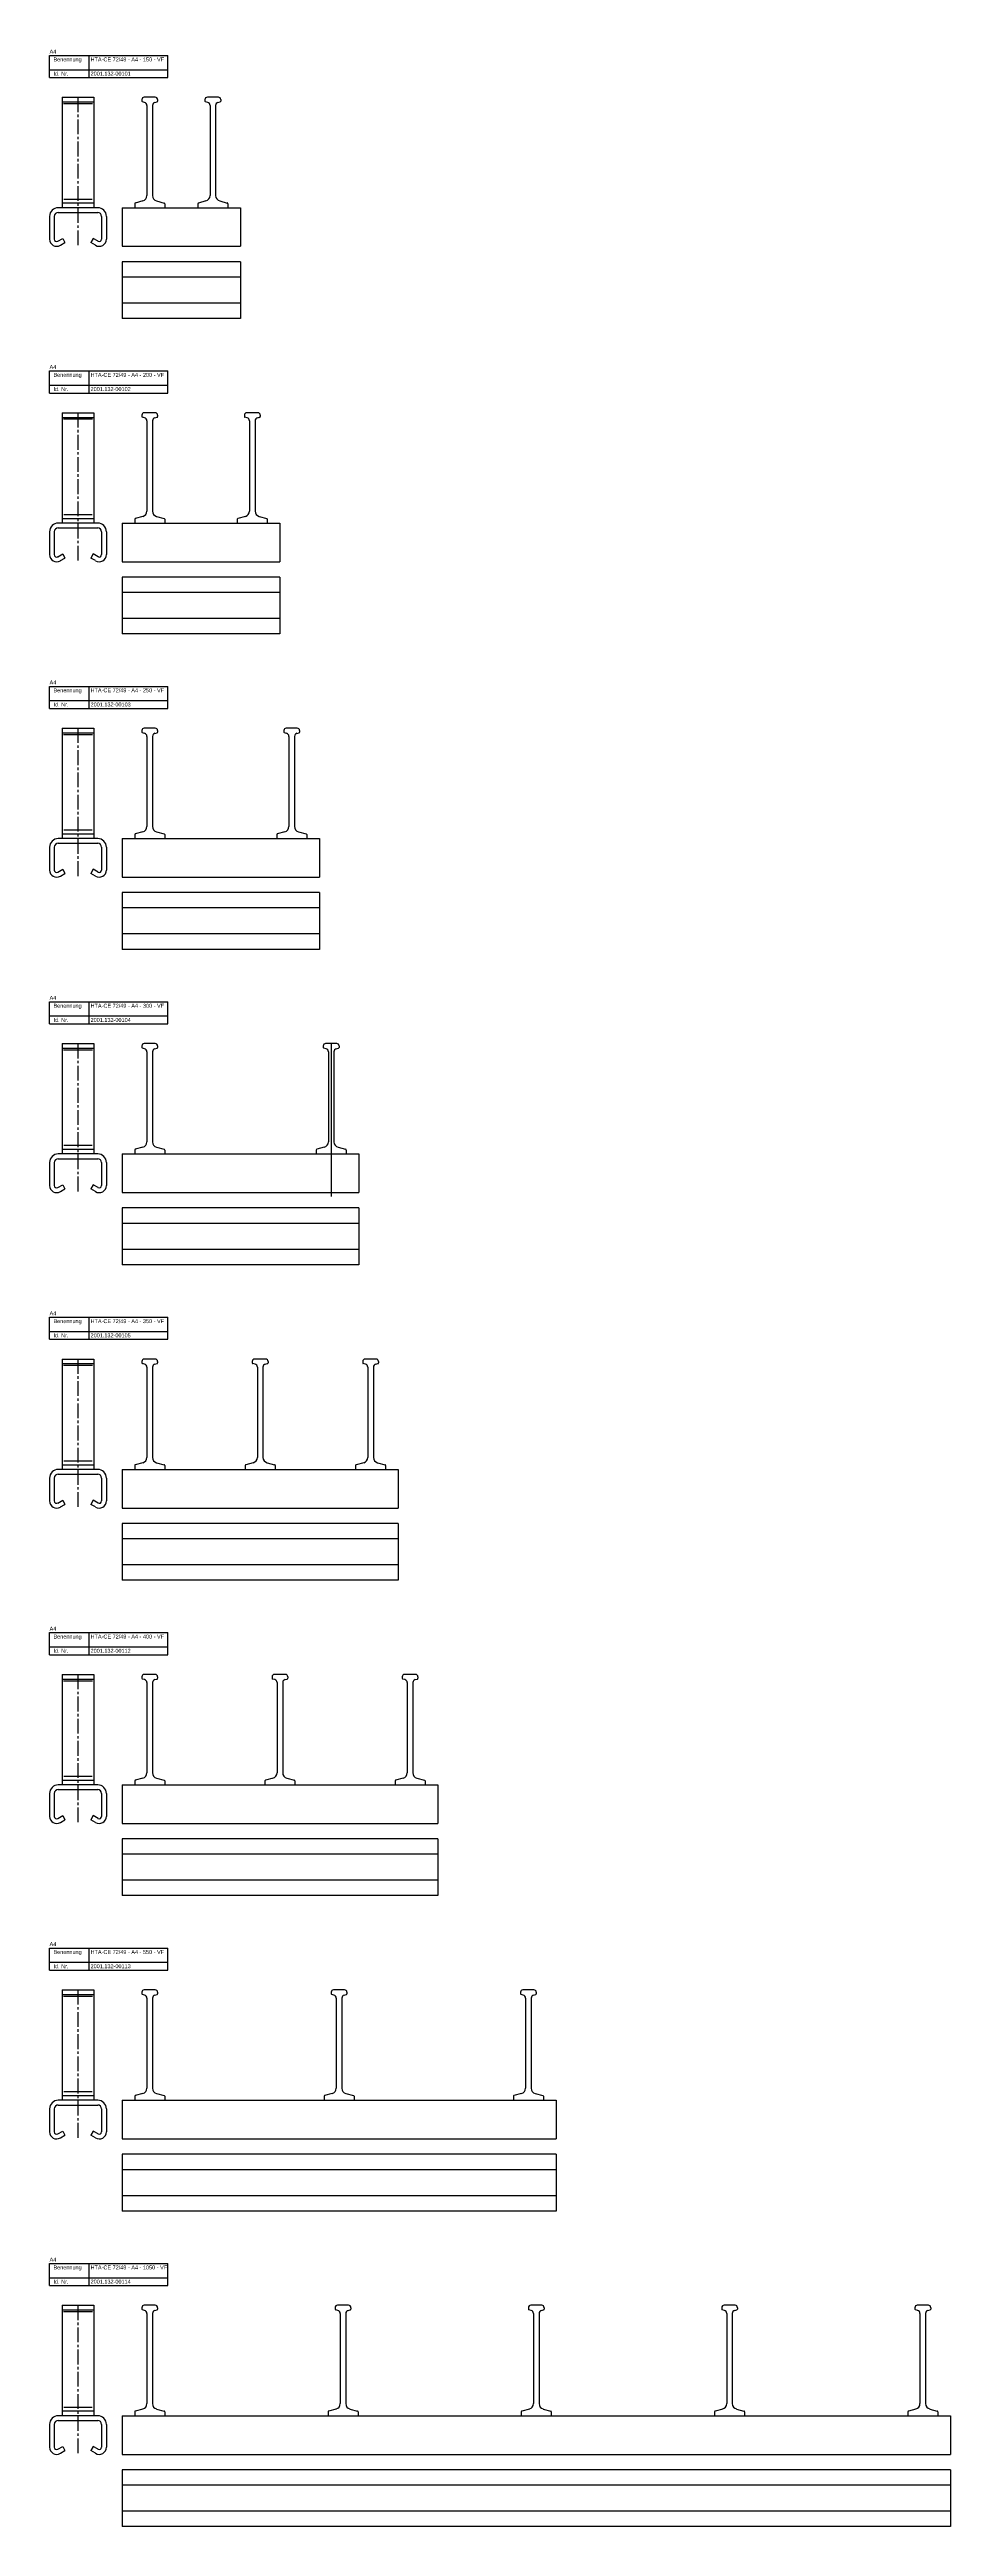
# Model space of a CAD drawing. Header units: millimetres. Extents: x 2523 to 3665, y -378 to 2763.
import ezdxf

# ---------------------------------------------------------------- set-up
doc = ezdxf.new("R2010")
doc.units = ezdxf.units.MM
doc.linetypes.add('MITTE2', pattern=[1.125, 0.75, -0.125, 0.125, -0.125])
doc.layers.add('HALFEN', color=2, linetype='CONTINUOUS')
doc.styles.add('ARIAL50', font='arial.ttf', dxfattribs={"height": 5})

msp = doc.modelspace()

# ---------------------------------------------------------------- linework, layer by layer
at = {"layer": 'HALFEN'}
for p, q in [((2523.5, 2755.2), (2673.5, 2755.2)), ((2523.5, 2727.2), (2523.5, 2755.2)), ((2523.5, 2737.2), (2673.5, 2737.2)), ((2573.5, 2727.2), (2573.5, 2755.2)), ((2673.5, 2727.2), (2673.5, 2755.2)), ((2523.5, 2727.2), (2673.5, 2727.2)), ((2539.5, 2702.2), (2579.5, 2702.2)), ((2539.5, 2702.2), (2539.5, 2562.2)), ((2579.5, 2702.2), (2579.5, 2562.2)), ((2657.5, 2702.2), (2643.5, 2702.2)), ((2737.5, 2702.2), (2723.5, 2702.2)), ((2539.5, 2696.3), (2579.5, 2696.3)), ((2640.5, 2699.2), (2640.5, 2697.3)), ((2644, 2695.6), (2641.2, 2696.4)), ((2646.9, 2691.8), (2646.9, 2577.5)), ((2654, 2691.8), (2654, 2577.5)), ((2657, 2695.6), (2659.8, 2696.4)), ((2660.5, 2699.2), (2660.5, 2697.3)), ((2720.5, 2699.2), (2720.5, 2697.3)), ((2724, 2695.6), (2721.2, 2696.4)), ((2726.9, 2691.8), (2726.9, 2577.5)), ((2734, 2691.8), (2734, 2577.5)), ((2737, 2695.6), (2739.8, 2696.4)), ((2740.5, 2699.2), (2740.5, 2697.3)), ((2523.5, 2551.2), (2523.5, 2548.6)), ((2523.5, 2548.6), (2523.5, 2522.2)), ((2529.5, 2551.2), (2529.5, 2522.2)), ((2584.5, 2562.2), (2534.5, 2562.2)), ((2534.5, 2556.2), (2584.5, 2556.2)), ((2539.5, 2568.2), (2579.5, 2568.2)), ((2589.5, 2551.2), (2589.5, 2522.2)), ((2595.5, 2551.2), (2595.5, 2548.6)), ((2595.5, 2548.6), (2595.5, 2522.2)), ((2615.5, 2562.2), (2765.5, 2562.2)), ((2615.5, 2562.2), (2615.5, 2513.2)), ((2631.5, 2567.2), (2631.5, 2562.2)), ((2641.8, 2570.7), (2632.2, 2568.1)), ((2659.2, 2570.7), (2668.8, 2568.1)), ((2669.5, 2567.2), (2669.5, 2562.2)), ((2711.5, 2567.2), (2711.5, 2562.2)), ((2721.8, 2570.7), (2712.2, 2568.1)), ((2739.2, 2570.7), (2748.8, 2568.1)), ((2749.5, 2567.2), (2749.5, 2562.2)), ((2765.5, 2562.2), (2765.5, 2513.2)), ((2533.9, 2519.6), (2540.2, 2523.2)), ((2537.2, 2514.6), (2543, 2517.9)), ((2540.2, 2523.2), (2543, 2517.9)), ((2578.8, 2523.2), (2576, 2517.9)), ((2581.8, 2514.6), (2576, 2517.9)), ((2585.1, 2519.6), (2578.8, 2523.2)), ((2615.5, 2513.2), (2765.5, 2513.2)), ((2765.5, 2493.7), (2615.5, 2493.7)), ((2615.5, 2493.7), (2615.5, 2421.7)), ((2765.5, 2493.7), (2765.5, 2421.7)), ((2765.5, 2474.2), (2615.5, 2474.2)), ((2765.5, 2441.2), (2615.5, 2441.2)), ((2765.5, 2421.7), (2615.5, 2421.7)), ((2523.5, 2355.2), (2673.5, 2355.2)), ((2523.5, 2327.2), (2523.5, 2355.2)), ((2523.5, 2337.2), (2673.5, 2337.2)), ((2523.5, 2327.2), (2673.5, 2327.2)), ((2573.5, 2327.2), (2573.5, 2355.2)), ((2673.5, 2327.2), (2673.5, 2355.2)), ((2539.5, 2302.2), (2579.5, 2302.2)), ((2539.5, 2302.2), (2539.5, 2162.2)), ((2539.5, 2296.3), (2579.5, 2296.3)), ((2579.5, 2302.2), (2579.5, 2162.2)), ((2640.5, 2299.2), (2640.5, 2297.3)), ((2644, 2295.6), (2641.2, 2296.4)), ((2657.5, 2302.2), (2643.5, 2302.2)), ((2657, 2295.6), (2659.8, 2296.4)), ((2660.5, 2299.2), (2660.5, 2297.3)), ((2770.5, 2299.2), (2770.5, 2297.3)), ((2774, 2295.6), (2771.2, 2296.4)), ((2787.5, 2302.2), (2773.5, 2302.2)), ((2787, 2295.6), (2789.8, 2296.4)), ((2790.5, 2299.2), (2790.5, 2297.3)), ((2646.9, 2291.8), (2646.9, 2177.5)), ((2654, 2291.8), (2654, 2177.5)), ((2776.9, 2291.8), (2776.9, 2177.5)), ((2784, 2291.8), (2784, 2177.5)), ((2539.5, 2168.2), (2579.5, 2168.2)), ((2641.8, 2170.7), (2632.2, 2168.1)), ((2659.2, 2170.7), (2668.8, 2168.1)), ((2771.8, 2170.7), (2762.2, 2168.1)), ((2789.2, 2170.7), (2798.8, 2168.1)), ((2523.5, 2151.2), (2523.5, 2148.6)), ((2523.5, 2148.6), (2523.5, 2122.2)), ((2529.5, 2151.2), (2529.5, 2122.2)), ((2584.5, 2162.2), (2534.5, 2162.2)), ((2534.5, 2156.2), (2584.5, 2156.2)), ((2589.5, 2151.2), (2589.5, 2122.2)), ((2595.5, 2151.2), (2595.5, 2148.6)), ((2595.5, 2148.6), (2595.5, 2122.2)), ((2615.5, 2162.2), (2815.5, 2162.2)), ((2615.5, 2162.2), (2615.5, 2113.2)), ((2631.5, 2167.2), (2631.5, 2162.2)), ((2669.5, 2167.2), (2669.5, 2162.2)), ((2761.5, 2167.2), (2761.5, 2162.2)), ((2799.5, 2167.2), (2799.5, 2162.2)), ((2815.5, 2162.2), (2815.5, 2113.2)), ((2533.9, 2119.6), (2540.2, 2123.2)), ((2537.2, 2114.6), (2543, 2117.9)), ((2540.2, 2123.2), (2543, 2117.9)), ((2578.8, 2123.2), (2576, 2117.9)), ((2581.8, 2114.6), (2576, 2117.9)), ((2585.1, 2119.6), (2578.8, 2123.2)), ((2615.5, 2113.2), (2815.5, 2113.2)), ((2815.5, 2093.7), (2615.5, 2093.7)), ((2615.5, 2093.7), (2615.5, 2021.7)), ((2815.5, 2074.2), (2615.5, 2074.2)), ((2815.5, 2093.7), (2815.5, 2021.7)), ((2815.5, 2041.2), (2615.5, 2041.2)), ((2815.5, 2021.7), (2615.5, 2021.7)), ((2523.5, 1955.2), (2673.5, 1955.2)), ((2523.5, 1927.2), (2523.5, 1955.2)), ((2573.5, 1927.2), (2573.5, 1955.2)), ((2673.5, 1927.2), (2673.5, 1955.2)), ((2523.5, 1937.2), (2673.5, 1937.2)), ((2523.5, 1927.2), (2673.5, 1927.2)), ((2539.5, 1902.2), (2579.5, 1902.2)), ((2539.5, 1902.2), (2539.5, 1762.2)), ((2539.5, 1896.3), (2579.5, 1896.3)), ((2579.5, 1902.2), (2579.5, 1762.2)), ((2640.5, 1899.2), (2640.5, 1897.3)), ((2644, 1895.6), (2641.2, 1896.4)), ((2657.5, 1902.2), (2643.5, 1902.2)), ((2646.9, 1891.8), (2646.9, 1777.5)), ((2654, 1891.8), (2654, 1777.5)), ((2657, 1895.6), (2659.8, 1896.4)), ((2660.5, 1899.2), (2660.5, 1897.3)), ((2820.5, 1899.2), (2820.5, 1897.3)), ((2824, 1895.6), (2821.2, 1896.4)), ((2837.5, 1902.2), (2823.5, 1902.2)), ((2826.9, 1891.8), (2826.9, 1777.5)), ((2834, 1891.8), (2834, 1777.5)), ((2837, 1895.6), (2839.8, 1896.4)), ((2840.5, 1899.2), (2840.5, 1897.3)), ((2584.5, 1762.2), (2534.5, 1762.2)), ((2539.5, 1768.2), (2579.5, 1768.2)), ((2615.5, 1762.2), (2865.5, 1762.2)), ((2615.5, 1762.2), (2615.5, 1713.2)), ((2631.5, 1767.2), (2631.5, 1762.2)), ((2641.8, 1770.7), (2632.2, 1768.1)), ((2659.2, 1770.7), (2668.8, 1768.1)), ((2669.5, 1767.2), (2669.5, 1762.2)), ((2811.5, 1767.2), (2811.5, 1762.2)), ((2821.8, 1770.7), (2812.2, 1768.1)), ((2839.2, 1770.7), (2848.8, 1768.1)), ((2849.5, 1767.2), (2849.5, 1762.2)), ((2865.5, 1762.2), (2865.5, 1713.2)), ((2523.5, 1751.2), (2523.5, 1748.6)), ((2523.5, 1748.6), (2523.5, 1722.2)), ((2529.5, 1751.2), (2529.5, 1722.2)), ((2534.5, 1756.2), (2584.5, 1756.2)), ((2589.5, 1751.2), (2589.5, 1722.2)), ((2595.5, 1751.2), (2595.5, 1748.6)), ((2595.5, 1748.6), (2595.5, 1722.2)), ((2533.9, 1719.6), (2540.2, 1723.2)), ((2537.2, 1714.6), (2543, 1717.9)), ((2540.2, 1723.2), (2543, 1717.9)), ((2578.8, 1723.2), (2576, 1717.9)), ((2581.8, 1714.6), (2576, 1717.9)), ((2585.1, 1719.6), (2578.8, 1723.2)), ((2615.5, 1713.2), (2865.5, 1713.2)), ((2865.5, 1693.7), (2615.5, 1693.7)), ((2615.5, 1693.7), (2615.5, 1621.7)), ((2865.5, 1674.2), (2615.5, 1674.2)), ((2865.5, 1693.7), (2865.5, 1621.7)), ((2865.5, 1641.2), (2615.5, 1641.2)), ((2865.5, 1621.7), (2615.5, 1621.7)), ((2523.5, 1555.2), (2673.5, 1555.2)), ((2523.5, 1527.2), (2523.5, 1555.2)), ((2573.5, 1527.2), (2573.5, 1555.2)), ((2673.5, 1527.2), (2673.5, 1555.2)), ((2523.5, 1537.2), (2673.5, 1537.2)), ((2523.5, 1527.2), (2673.5, 1527.2)), ((2539.5, 1502.2), (2579.5, 1502.2)), ((2539.5, 1502.2), (2539.5, 1362.2)), ((2539.5, 1496.3), (2579.5, 1496.3)), ((2579.5, 1502.2), (2579.5, 1362.2)), ((2640.5, 1499.2), (2640.5, 1497.3)), ((2644, 1495.6), (2641.2, 1496.4)), ((2657.5, 1502.2), (2643.5, 1502.2)), ((2646.9, 1491.8), (2646.9, 1377.5)), ((2654, 1491.8), (2654, 1377.5)), ((2657, 1495.6), (2659.8, 1496.4)), ((2660.5, 1499.2), (2660.5, 1497.3)), ((2870.5, 1499.2), (2870.5, 1497.3)), ((2874, 1495.6), (2871.2, 1496.4)), ((2887.5, 1502.2), (2873.5, 1502.2)), ((2876.9, 1491.8), (2876.9, 1377.5)), ((2880.5, 1502.2), (2880.5, 1308.2)), ((2884, 1491.8), (2884, 1377.5)), ((2887, 1495.6), (2889.8, 1496.4)), ((2890.5, 1499.2), (2890.5, 1497.3)), ((2523.5, 1351.2), (2523.5, 1348.6)), ((2529.5, 1351.2), (2529.5, 1322.2)), ((2584.5, 1362.2), (2534.5, 1362.2)), ((2534.5, 1356.2), (2584.5, 1356.2)), ((2539.5, 1368.2), (2579.5, 1368.2)), ((2589.5, 1351.2), (2589.5, 1322.2)), ((2595.5, 1351.2), (2595.5, 1348.6)), ((2615.5, 1362.2), (2915.5, 1362.2)), ((2615.5, 1362.2), (2615.5, 1313.2)), ((2631.5, 1367.2), (2631.5, 1362.2)), ((2641.8, 1370.7), (2632.2, 1368.1)), ((2659.2, 1370.7), (2668.8, 1368.1)), ((2669.5, 1367.2), (2669.5, 1362.2)), ((2861.5, 1367.2), (2861.5, 1362.2)), ((2871.8, 1370.7), (2862.2, 1368.1)), ((2889.2, 1370.7), (2898.8, 1368.1)), ((2899.5, 1367.2), (2899.5, 1362.2)), ((2915.5, 1362.2), (2915.5, 1313.2)), ((2523.5, 1348.6), (2523.5, 1322.2)), ((2533.9, 1319.6), (2540.2, 1323.2)), ((2540.2, 1323.2), (2543, 1317.9)), ((2578.8, 1323.2), (2576, 1317.9)), ((2585.1, 1319.6), (2578.8, 1323.2)), ((2595.5, 1348.6), (2595.5, 1322.2)), ((2537.2, 1314.6), (2543, 1317.9)), ((2581.8, 1314.6), (2576, 1317.9)), ((2615.5, 1313.2), (2915.5, 1313.2)), ((2915.5, 1293.7), (2615.5, 1293.7)), ((2615.5, 1293.7), (2615.5, 1221.7)), ((2915.5, 1293.7), (2915.5, 1221.7)), ((2915.5, 1274.2), (2615.5, 1274.2)), ((2915.5, 1241.2), (2615.5, 1241.2)), ((2915.5, 1221.7), (2615.5, 1221.7)), ((2523.5, 1155.2), (2673.5, 1155.2)), ((2523.5, 1127.2), (2523.5, 1155.2)), ((2523.5, 1137.2), (2673.5, 1137.2)), ((2573.5, 1127.2), (2573.5, 1155.2)), ((2673.5, 1127.2), (2673.5, 1155.2)), ((2523.5, 1127.2), (2673.5, 1127.2)), ((2539.5, 1102.2), (2579.5, 1102.2)), ((2539.5, 1102.2), (2539.5, 962.2)), ((2579.5, 1102.2), (2579.5, 962.2)), ((2657.5, 1102.2), (2643.5, 1102.2)), ((2797.5, 1102.2), (2783.5, 1102.2)), ((2937.5, 1102.2), (2923.5, 1102.2)), ((2539.5, 1096.3), (2579.5, 1096.3)), ((2640.5, 1099.2), (2640.5, 1097.3)), ((2644, 1095.6), (2641.2, 1096.4)), ((2646.9, 1091.8), (2646.9, 977.5)), ((2654, 1091.8), (2654, 977.5)), ((2657, 1095.6), (2659.8, 1096.4)), ((2660.5, 1099.2), (2660.5, 1097.3)), ((2780.5, 1099.2), (2780.5, 1097.3)), ((2784, 1095.6), (2781.2, 1096.4)), ((2786.9, 1091.8), (2786.9, 977.5)), ((2794, 1091.8), (2794, 977.5)), ((2797, 1095.6), (2799.8, 1096.4)), ((2800.5, 1099.2), (2800.5, 1097.3)), ((2920.5, 1099.2), (2920.5, 1097.3)), ((2924, 1095.6), (2921.2, 1096.4)), ((2926.9, 1091.8), (2926.9, 977.5)), ((2934, 1091.8), (2934, 977.5)), ((2937, 1095.6), (2939.8, 1096.4)), ((2940.5, 1099.2), (2940.5, 1097.3)), ((2523.5, 951.2), (2523.5, 948.6)), ((2523.5, 948.6), (2523.5, 922.2)), ((2529.5, 951.2), (2529.5, 922.2)), ((2584.5, 962.2), (2534.5, 962.2)), ((2534.5, 956.2), (2584.5, 956.2)), ((2539.5, 968.2), (2579.5, 968.2)), ((2589.5, 951.2), (2589.5, 922.2)), ((2595.5, 951.2), (2595.5, 948.6)), ((2595.5, 948.6), (2595.5, 922.2)), ((2615.5, 962.2), (2965.5, 962.2)), ((2615.5, 962.2), (2615.5, 913.2)), ((2631.5, 967.2), (2631.5, 962.2)), ((2641.8, 970.7), (2632.2, 968.1)), ((2659.2, 970.7), (2668.8, 968.1)), ((2669.5, 967.2), (2669.5, 962.2)), ((2771.5, 967.2), (2771.5, 962.2)), ((2781.8, 970.7), (2772.2, 968.1)), ((2799.2, 970.7), (2808.8, 968.1)), ((2809.5, 967.2), (2809.5, 962.2)), ((2911.5, 967.2), (2911.5, 962.2)), ((2921.8, 970.7), (2912.2, 968.1)), ((2939.2, 970.7), (2948.8, 968.1)), ((2949.5, 967.2), (2949.5, 962.2)), ((2965.5, 962.2), (2965.5, 913.2)), ((2533.9, 919.6), (2540.2, 923.2)), ((2537.2, 914.6), (2543, 917.9)), ((2540.2, 923.2), (2543, 917.9)), ((2578.8, 923.2), (2576, 917.9)), ((2581.8, 914.6), (2576, 917.9)), ((2585.1, 919.6), (2578.8, 923.2)), ((2615.5, 913.2), (2965.5, 913.2)), ((2965.5, 893.7), (2615.5, 893.7)), ((2615.5, 893.7), (2615.5, 821.7)), ((2965.5, 893.7), (2965.5, 821.7)), ((2965.5, 874.2), (2615.5, 874.2)), ((2965.5, 841.2), (2615.5, 841.2)), ((2965.5, 821.7), (2615.5, 821.7)), ((2523.5, 755.2), (2673.5, 755.2)), ((2523.5, 727.2), (2523.5, 755.2)), ((2573.5, 727.2), (2573.5, 755.2)), ((2673.5, 727.2), (2673.5, 755.2)), ((2523.5, 737.2), (2673.5, 737.2)), ((2523.5, 727.2), (2673.5, 727.2)), ((2539.5, 702.2), (2579.5, 702.2)), ((2539.5, 702.2), (2539.5, 562.2)), ((2539.5, 696.3), (2579.5, 696.3)), ((2579.5, 702.2), (2579.5, 562.2)), ((2640.5, 699.2), (2640.5, 697.3)), ((2644, 695.6), (2641.2, 696.4)), ((2657.5, 702.2), (2643.5, 702.2)), ((2646.9, 691.8), (2646.9, 577.5)), ((2654, 691.8), (2654, 577.5)), ((2657, 695.6), (2659.8, 696.4)), ((2660.5, 699.2), (2660.5, 697.3)), ((2805.5, 699.2), (2805.5, 697.3)), ((2809, 695.6), (2806.2, 696.4)), ((2822.5, 702.2), (2808.5, 702.2)), ((2811.9, 691.8), (2811.9, 577.5)), ((2819, 691.8), (2819, 577.5)), ((2822, 695.6), (2824.8, 696.4)), ((2825.5, 699.2), (2825.5, 697.3)), ((2970.5, 699.2), (2970.5, 697.3)), ((2974, 695.6), (2971.2, 696.4)), ((2987.5, 702.2), (2973.5, 702.2)), ((2976.9, 691.8), (2976.9, 577.5)), ((2984, 691.8), (2984, 577.5)), ((2987, 695.6), (2989.8, 696.4)), ((2990.5, 699.2), (2990.5, 697.3)), ((2539.5, 568.2), (2579.5, 568.2)), ((2631.5, 567.2), (2631.5, 562.2)), ((2641.8, 570.7), (2632.2, 568.1)), ((2659.2, 570.7), (2668.8, 568.1)), ((2669.5, 567.2), (2669.5, 562.2)), ((2796.5, 567.2), (2796.5, 562.2)), ((2806.8, 570.7), (2797.2, 568.1)), ((2824.2, 570.7), (2833.8, 568.1)), ((2834.5, 567.2), (2834.5, 562.2)), ((2961.5, 567.2), (2961.5, 562.2)), ((2971.8, 570.7), (2962.2, 568.1)), ((2989.2, 570.7), (2998.8, 568.1)), ((2999.5, 567.2), (2999.5, 562.2)), ((2523.5, 551.2), (2523.5, 548.6)), ((2523.5, 548.6), (2523.5, 522.2)), ((2529.5, 551.2), (2529.5, 522.2)), ((2584.5, 562.2), (2534.5, 562.2)), ((2534.5, 556.2), (2584.5, 556.2)), ((2589.5, 551.2), (2589.5, 522.2)), ((2595.5, 551.2), (2595.5, 548.6)), ((2595.5, 548.6), (2595.5, 522.2)), ((2615.5, 562.2), (2615.5, 513.2)), ((2615.5, 562.2), (3015.5, 562.2)), ((3015.5, 562.2), (3015.5, 513.2)), ((2533.9, 519.6), (2540.2, 523.2)), ((2537.2, 514.6), (2543, 517.9)), ((2540.2, 523.2), (2543, 517.9)), ((2578.8, 523.2), (2576, 517.9)), ((2581.8, 514.6), (2576, 517.9)), ((2585.1, 519.6), (2578.8, 523.2)), ((2615.5, 513.2), (3015.5, 513.2)), ((3015.5, 493.7), (2615.5, 493.7)), ((2615.5, 493.7), (2615.5, 421.7)), ((3015.5, 474.2), (2615.5, 474.2)), ((3015.5, 493.7), (3015.5, 421.7)), ((3015.5, 441.2), (2615.5, 441.2)), ((3015.5, 421.7), (2615.5, 421.7)), ((2523.5, 355.2), (2673.5, 355.2)), ((2523.5, 327.2), (2523.5, 355.2)), ((2573.5, 327.2), (2573.5, 355.2)), ((2673.5, 327.2), (2673.5, 355.2)), ((2523.5, 337.2), (2673.5, 337.2)), ((2523.5, 327.2), (2673.5, 327.2)), ((2539.5, 302.2), (2579.5, 302.2)), ((2539.5, 302.2), (2539.5, 162.2)), ((2539.5, 296.3), (2579.5, 296.3)), ((2579.5, 302.2), (2579.5, 162.2)), ((2640.5, 299.2), (2640.5, 297.3)), ((2644, 295.6), (2641.2, 296.4)), ((2657.5, 302.2), (2643.5, 302.2)), ((2646.9, 291.8), (2646.9, 177.5)), ((2654, 291.8), (2654, 177.5)), ((2657, 295.6), (2659.8, 296.4)), ((2660.5, 299.2), (2660.5, 297.3)), ((2880.5, 299.2), (2880.5, 297.3)), ((2884, 295.6), (2881.2, 296.4)), ((2897.5, 302.2), (2883.5, 302.2)), ((2886.9, 291.8), (2886.9, 177.5)), ((2894, 291.8), (2894, 177.5)), ((2897, 295.6), (2899.8, 296.4)), ((2900.5, 299.2), (2900.5, 297.3)), ((3120.5, 299.2), (3120.5, 297.3)), ((3124, 295.6), (3121.2, 296.4)), ((3137.5, 302.2), (3123.5, 302.2)), ((3126.9, 291.8), (3126.9, 177.5)), ((3134, 291.8), (3134, 177.5)), ((3137, 295.6), (3139.8, 296.4)), ((3140.5, 299.2), (3140.5, 297.3)), ((2584.5, 162.2), (2534.5, 162.2)), ((2539.5, 168.2), (2579.5, 168.2)), ((2615.5, 162.2), (3165.5, 162.2)), ((2615.5, 162.2), (2615.5, 113.2)), ((2631.5, 167.2), (2631.5, 162.2)), ((2641.8, 170.7), (2632.2, 168.1)), ((2659.2, 170.7), (2668.8, 168.1)), ((2669.5, 167.2), (2669.5, 162.2)), ((2871.5, 167.2), (2871.5, 162.2)), ((2881.8, 170.7), (2872.2, 168.1)), ((2899.2, 170.7), (2908.8, 168.1)), ((2909.5, 167.2), (2909.5, 162.2)), ((3111.5, 167.2), (3111.5, 162.2)), ((3121.8, 170.7), (3112.2, 168.1)), ((3139.2, 170.7), (3148.8, 168.1)), ((3149.5, 167.2), (3149.5, 162.2)), ((3165.5, 162.2), (3165.5, 113.2)), ((2523.5, 151.2), (2523.5, 148.6)), ((2523.5, 148.6), (2523.5, 122.2)), ((2529.5, 151.2), (2529.5, 122.2)), ((2534.5, 156.2), (2584.5, 156.2)), ((2589.5, 151.2), (2589.5, 122.2)), ((2595.5, 151.2), (2595.5, 148.6)), ((2595.5, 148.6), (2595.5, 122.2)), ((2533.9, 119.6), (2540.2, 123.2)), ((2537.2, 114.6), (2543, 117.9)), ((2540.2, 123.2), (2543, 117.9)), ((2578.8, 123.2), (2576, 117.9)), ((2581.8, 114.6), (2576, 117.9)), ((2585.1, 119.6), (2578.8, 123.2)), ((2615.5, 113.2), (3165.5, 113.2)), ((3165.5, 93.7), (2615.5, 93.7)), ((2615.5, 93.7), (2615.5, 21.7)), ((3165.5, 74.2), (2615.5, 74.2)), ((3165.5, 93.7), (3165.5, 21.7)), ((3165.5, 41.2), (2615.5, 41.2)), ((3165.5, 21.7), (2615.5, 21.7)), ((2523.5, -44.8), (2673.5, -44.8)), ((2523.5, -72.8), (2523.5, -44.8)), ((2523.5, -62.8), (2673.5, -62.8)), ((2573.5, -72.8), (2573.5, -44.8)), ((2673.5, -72.8), (2673.5, -44.8)), ((2523.5, -72.8), (2673.5, -72.8)), ((2539.5, -97.8), (2579.5, -97.8)), ((2539.5, -97.8), (2539.5, -237.8)), ((2539.5, -103.7), (2579.5, -103.7)), ((2579.5, -97.8), (2579.5, -237.8)), ((2640.5, -100.8), (2640.5, -102.7)), ((2644, -104.4), (2641.2, -103.6)), ((2657.5, -97.8), (2643.5, -97.8)), ((2646.9, -108.2), (2646.9, -222.5)), ((2654, -108.2), (2654, -222.5)), ((2657, -104.4), (2659.8, -103.6)), ((2660.5, -100.8), (2660.5, -102.7)), ((2885.5, -100.8), (2885.5, -102.7)), ((2889, -104.4), (2886.2, -103.6)), ((2902.5, -97.8), (2888.5, -97.8)), ((2891.9, -108.2), (2891.9, -222.5)), ((2899, -108.2), (2899, -222.5)), ((2902, -104.4), (2904.8, -103.6)), ((2905.5, -100.8), (2905.5, -102.7)), ((3130.5, -100.8), (3130.5, -102.7)), ((3134, -104.4), (3131.2, -103.6)), ((3147.5, -97.8), (3133.5, -97.8)), ((3136.9, -108.2), (3136.9, -222.5)), ((3144, -108.2), (3144, -222.5)), ((3147, -104.4), (3149.8, -103.6)), ((3150.5, -100.8), (3150.5, -102.7)), ((3375.5, -100.8), (3375.5, -102.7)), ((3379, -104.4), (3376.2, -103.6)), ((3392.5, -97.8), (3378.5, -97.8)), ((3381.9, -108.2), (3381.9, -222.5)), ((3389, -108.2), (3389, -222.5)), ((3392, -104.4), (3394.8, -103.6)), ((3395.5, -100.8), (3395.5, -102.7)), ((3620.5, -100.8), (3620.5, -102.7)), ((3624, -104.4), (3621.2, -103.6)), ((3637.5, -97.8), (3623.5, -97.8)), ((3626.9, -108.2), (3626.9, -222.5)), ((3634, -108.2), (3634, -222.5)), ((3637, -104.4), (3639.8, -103.6)), ((3640.5, -100.8), (3640.5, -102.7)), ((2523.5, -248.8), (2523.5, -251.4)), ((2529.5, -248.8), (2529.5, -277.8)), ((2584.5, -237.8), (2534.5, -237.8)), ((2534.5, -243.8), (2584.5, -243.8)), ((2539.5, -231.8), (2579.5, -231.8)), ((2589.5, -248.8), (2589.5, -277.8)), ((2595.5, -248.8), (2595.5, -251.4)), ((2615.5, -237.8), (3665.5, -237.8)), ((2615.5, -237.8), (2615.5, -286.8)), ((2631.5, -232.8), (2631.5, -237.8)), ((2641.8, -229.3), (2632.2, -231.9)), ((2659.2, -229.3), (2668.8, -231.9)), ((2669.5, -232.8), (2669.5, -237.8)), ((2876.5, -232.8), (2876.5, -237.8)), ((2886.8, -229.3), (2877.2, -231.9)), ((2904.2, -229.3), (2913.8, -231.9)), ((2914.5, -232.8), (2914.5, -237.8)), ((3121.5, -232.8), (3121.5, -237.8)), ((3131.8, -229.3), (3122.2, -231.9)), ((3149.2, -229.3), (3158.8, -231.9)), ((3159.5, -232.8), (3159.5, -237.8)), ((3366.5, -232.8), (3366.5, -237.8)), ((3376.8, -229.3), (3367.2, -231.9)), ((3394.2, -229.3), (3403.8, -231.9)), ((3404.5, -232.8), (3404.5, -237.8)), ((3611.5, -232.8), (3611.5, -237.8)), ((3621.8, -229.3), (3612.2, -231.9)), ((3639.2, -229.3), (3648.8, -231.9)), ((3649.5, -232.8), (3649.5, -237.8)), ((3665.5, -237.8), (3665.5, -286.8)), ((2523.5, -251.4), (2523.5, -277.8)), ((2533.9, -280.4), (2540.2, -276.8)), ((2537.2, -285.4), (2543, -282.1)), ((2540.2, -276.8), (2543, -282.1)), ((2578.8, -276.8), (2576, -282.1)), ((2581.8, -285.4), (2576, -282.1)), ((2585.1, -280.4), (2578.8, -276.8)), ((2595.5, -251.4), (2595.5, -277.8)), ((2615.5, -286.8), (3665.5, -286.8)), ((3665.5, -306.3), (2615.5, -306.3)), ((2615.5, -306.3), (2615.5, -378.3)), ((3665.5, -306.3), (3665.5, -378.3)), ((3665.5, -325.8), (2615.5, -325.8)), ((3665.5, -358.8), (2615.5, -358.8)), ((3665.5, -378.3), (2615.5, -378.3))]:
    msp.add_line(p, q, dxfattribs=at)
at = {"layer": 'HALFEN', "color": 1, "linetype": 'MITTE2', "ltscale": 25}
for p, q in [((2559.5, 2702.2), (2559.5, 2513.2)), ((2559.5, 2302.2), (2559.5, 2113.2)), ((2559.5, 1902.2), (2559.5, 1713.2)), ((2559.5, 1502.2), (2559.5, 1313.2)), ((2559.5, 1102.2), (2559.5, 913.2)), ((2559.5, 702.2), (2559.5, 513.2)), ((2559.5, 302.2), (2559.5, 113.2)), ((2559.5, -97.8), (2559.5, -286.8))]:
    msp.add_line(p, q, dxfattribs=at)
at = {"layer": 'HALFEN', "color": 1}
for p, q in [((2541.3, 2694.3), (2577.8, 2694.3)), ((2541.7, 2573.2), (2577.3, 2573.2)), ((2541.3, 2294.3), (2577.8, 2294.3)), ((2541.7, 2173.2), (2577.3, 2173.2)), ((2541.3, 1894.3), (2577.8, 1894.3)), ((2541.7, 1773.2), (2577.3, 1773.2)), ((2541.3, 1494.3), (2577.8, 1494.3)), ((2541.7, 1373.2), (2577.3, 1373.2)), ((2541.3, 1094.3), (2577.8, 1094.3)), ((2541.7, 973.2), (2577.3, 973.2)), ((2541.3, 694.3), (2577.8, 694.3)), ((2541.7, 573.2), (2577.3, 573.2)), ((2541.3, 294.3), (2577.8, 294.3)), ((2541.7, 173.2), (2577.3, 173.2)), ((2541.3, -105.7), (2577.8, -105.7)), ((2541.7, -226.8), (2577.3, -226.8))]:
    msp.add_line(p, q, dxfattribs=at)
at = {"layer": 'HALFEN'}
for centre, radius, start, end in [((2643.5, 2699.2), 3, 90, 180), ((2657.5, 2699.2), 3, 0, 90), ((2723.5, 2699.2), 3, 90, 180), ((2737.5, 2699.2), 3, 0, 90), ((2641.5, 2697.3), 1, 180, 255), ((2642.9, 2691.8), 4, 0, 75), ((2658, 2691.8), 4, 105, 180), ((2659.5, 2697.3), 1, 285, 0), ((2721.5, 2697.3), 1, 180, 255), ((2722.9, 2691.8), 4, 0, 75), ((2738, 2691.8), 4, 105, 180), ((2739.5, 2697.3), 1, 285, 0), ((2639.9, 2577.5), 7, 285, 0), ((2661, 2577.5), 7, 180, 255), ((2719.9, 2577.5), 7, 285, 0), ((2741, 2577.5), 7, 180, 255), ((2534.5, 2551.2), 11, 90, 180), ((2534.5, 2551.2), 5, 90, 180), ((2584.5, 2551.2), 11, 0, 90), ((2584.5, 2551.2), 5, 0, 90), ((2632.5, 2567.2), 1, 105, 180), ((2668.5, 2567.2), 1, 0, 75), ((2712.5, 2567.2), 1, 105, 180), ((2748.5, 2567.2), 1, 0, 75), ((2532.5, 2522.2), 9, 180, 301.486), ((2532.5, 2522.2), 3, 180, 302.574), ((2586.5, 2522.2), 9, 238.514, 0), ((2586.5, 2522.2), 3, 237.426, 0), ((2643.5, 2299.2), 3, 90, 180), ((2641.5, 2297.3), 1, 180, 255), ((2642.9, 2291.8), 4, 0, 75), ((2658, 2291.8), 4, 105, 180), ((2657.5, 2299.2), 3, 0, 90), ((2659.5, 2297.3), 1, 285, 0), ((2773.5, 2299.2), 3, 90, 180), ((2771.5, 2297.3), 1, 180, 255), ((2772.9, 2291.8), 4, 0, 75), ((2788, 2291.8), 4, 105, 180), ((2787.5, 2299.2), 3, 0, 90), ((2789.5, 2297.3), 1, 285, 0), ((2632.5, 2167.2), 1, 105, 180), ((2639.9, 2177.5), 7, 285, 0), ((2661, 2177.5), 7, 180, 255), ((2668.5, 2167.2), 1, 0, 75), ((2762.5, 2167.2), 1, 105, 180), ((2769.9, 2177.5), 7, 285, 0), ((2791, 2177.5), 7, 180, 255), ((2798.5, 2167.2), 1, 0, 75), ((2534.5, 2151.2), 11, 90, 180), ((2534.5, 2151.2), 5, 90, 180), ((2584.5, 2151.2), 11, 0, 90), ((2584.5, 2151.2), 5, 0, 90), ((2532.5, 2122.2), 9, 180, 301.486), ((2532.5, 2122.2), 3, 180, 302.574), ((2586.5, 2122.2), 9, 238.514, 0), ((2586.5, 2122.2), 3, 237.426, 0), ((2643.5, 1899.2), 3, 90, 180), ((2641.5, 1897.3), 1, 180, 255), ((2642.9, 1891.8), 4, 0, 75), ((2658, 1891.8), 4, 105, 180), ((2657.5, 1899.2), 3, 0, 90), ((2659.5, 1897.3), 1, 285, 0), ((2823.5, 1899.2), 3, 90, 180), ((2821.5, 1897.3), 1, 180, 255), ((2822.9, 1891.8), 4, 0, 75), ((2838, 1891.8), 4, 105, 180), ((2837.5, 1899.2), 3, 0, 90), ((2839.5, 1897.3), 1, 285, 0), ((2534.5, 1751.2), 11, 90, 180), ((2584.5, 1751.2), 11, 0, 90), ((2632.5, 1767.2), 1, 105, 180), ((2639.9, 1777.5), 7, 285, 0), ((2661, 1777.5), 7, 180, 255), ((2668.5, 1767.2), 1, 0, 75), ((2812.5, 1767.2), 1, 105, 180), ((2819.9, 1777.5), 7, 285, 0), ((2841, 1777.5), 7, 180, 255), ((2848.5, 1767.2), 1, 0, 75), ((2534.5, 1751.2), 5, 90, 180), ((2584.5, 1751.2), 5, 0, 90), ((2532.5, 1722.2), 9, 180, 301.486), ((2532.5, 1722.2), 3, 180, 302.574), ((2586.5, 1722.2), 9, 238.514, 0), ((2586.5, 1722.2), 3, 237.426, 0), ((2643.5, 1499.2), 3, 90, 180), ((2641.5, 1497.3), 1, 180, 255), ((2642.9, 1491.8), 4, 0, 75), ((2658, 1491.8), 4, 105, 180), ((2657.5, 1499.2), 3, 0, 90), ((2659.5, 1497.3), 1, 285, 0), ((2873.5, 1499.2), 3, 90, 180), ((2871.5, 1497.3), 1, 180, 255), ((2872.9, 1491.8), 4, 0, 75), ((2888, 1491.8), 4, 105, 180), ((2887.5, 1499.2), 3, 0, 90), ((2889.5, 1497.3), 1, 285, 0), ((2534.5, 1351.2), 11, 90, 180), ((2534.5, 1351.2), 5, 90, 180), ((2584.5, 1351.2), 11, 0, 90), ((2584.5, 1351.2), 5, 0, 90), ((2632.5, 1367.2), 1, 105, 180), ((2639.9, 1377.5), 7, 285, 0), ((2661, 1377.5), 7, 180, 255), ((2668.5, 1367.2), 1, 0, 75), ((2862.5, 1367.2), 1, 105, 180), ((2869.9, 1377.5), 7, 285, 0), ((2891, 1377.5), 7, 180, 255), ((2898.5, 1367.2), 1, 0, 75), ((2532.5, 1322.2), 9, 180, 301.486), ((2532.5, 1322.2), 3, 180, 302.574), ((2586.5, 1322.2), 9, 238.514, 0), ((2586.5, 1322.2), 3, 237.426, 0), ((2643.5, 1099.2), 3, 90, 180), ((2657.5, 1099.2), 3, 0, 90), ((2783.5, 1099.2), 3, 90, 180), ((2797.5, 1099.2), 3, 0, 90), ((2923.5, 1099.2), 3, 90, 180), ((2937.5, 1099.2), 3, 0, 90), ((2641.5, 1097.3), 1, 180, 255), ((2642.9, 1091.8), 4, 0, 75), ((2658, 1091.8), 4, 105, 180), ((2659.5, 1097.3), 1, 285, 0), ((2781.5, 1097.3), 1, 180, 255), ((2782.9, 1091.8), 4, 0, 75), ((2798, 1091.8), 4, 105, 180), ((2799.5, 1097.3), 1, 285, 0), ((2921.5, 1097.3), 1, 180, 255), ((2922.9, 1091.8), 4, 0, 75), ((2938, 1091.8), 4, 105, 180), ((2939.5, 1097.3), 1, 285, 0), ((2639.9, 977.5), 7, 285, 0), ((2661, 977.5), 7, 180, 255), ((2779.9, 977.5), 7, 285, 0), ((2801, 977.5), 7, 180, 255), ((2919.9, 977.5), 7, 285, 0), ((2941, 977.5), 7, 180, 255), ((2534.5, 951.2), 11, 90, 180), ((2534.5, 951.2), 5, 90, 180), ((2584.5, 951.2), 11, 0, 90), ((2584.5, 951.2), 5, 0, 90), ((2632.5, 967.2), 1, 105, 180), ((2668.5, 967.2), 1, 0, 75), ((2772.5, 967.2), 1, 105, 180), ((2808.5, 967.2), 1, 0, 75), ((2912.5, 967.2), 1, 105, 180), ((2948.5, 967.2), 1, 0, 75), ((2532.5, 922.2), 9, 180, 301.486), ((2532.5, 922.2), 3, 180, 302.574), ((2586.5, 922.2), 9, 238.514, 0), ((2586.5, 922.2), 3, 237.426, 0), ((2643.5, 699.2), 3, 90, 180), ((2641.5, 697.3), 1, 180, 255), ((2642.9, 691.8), 4, 0, 75), ((2658, 691.8), 4, 105, 180), ((2657.5, 699.2), 3, 0, 90), ((2659.5, 697.3), 1, 285, 0), ((2808.5, 699.2), 3, 90, 180), ((2806.5, 697.3), 1, 180, 255), ((2807.9, 691.8), 4, 0, 75), ((2823, 691.8), 4, 105, 180), ((2822.5, 699.2), 3, 0, 90), ((2824.5, 697.3), 1, 285, 0), ((2973.5, 699.2), 3, 90, 180), ((2971.5, 697.3), 1, 180, 255), ((2972.9, 691.8), 4, 0, 75), ((2988, 691.8), 4, 105, 180), ((2987.5, 699.2), 3, 0, 90), ((2989.5, 697.3), 1, 285, 0), ((2632.5, 567.2), 1, 105, 180), ((2639.9, 577.5), 7, 285, 0), ((2661, 577.5), 7, 180, 255), ((2668.5, 567.2), 1, 0, 75), ((2797.5, 567.2), 1, 105, 180), ((2804.9, 577.5), 7, 285, 0), ((2826, 577.5), 7, 180, 255), ((2833.5, 567.2), 1, 0, 75), ((2962.5, 567.2), 1, 105, 180), ((2969.9, 577.5), 7, 285, 0), ((2991, 577.5), 7, 180, 255), ((2998.5, 567.2), 1, 0, 75), ((2534.5, 551.2), 11, 90, 180), ((2534.5, 551.2), 5, 90, 180), ((2584.5, 551.2), 11, 0, 90), ((2584.5, 551.2), 5, 0, 90), ((2532.5, 522.2), 9, 180, 301.486), ((2532.5, 522.2), 3, 180, 302.574), ((2586.5, 522.2), 9, 238.514, 0), ((2586.5, 522.2), 3, 237.426, 0), ((2643.5, 299.2), 3, 90, 180), ((2641.5, 297.3), 1, 180, 255), ((2642.9, 291.8), 4, 0, 75), ((2658, 291.8), 4, 105, 180), ((2657.5, 299.2), 3, 0, 90), ((2659.5, 297.3), 1, 285, 0), ((2883.5, 299.2), 3, 90, 180), ((2881.5, 297.3), 1, 180, 255), ((2882.9, 291.8), 4, 0, 75), ((2898, 291.8), 4, 105, 180), ((2897.5, 299.2), 3, 0, 90), ((2899.5, 297.3), 1, 285, 0), ((3123.5, 299.2), 3, 90, 180), ((3121.5, 297.3), 1, 180, 255), ((3122.9, 291.8), 4, 0, 75), ((3138, 291.8), 4, 105, 180), ((3137.5, 299.2), 3, 0, 90), ((3139.5, 297.3), 1, 285, 0), ((2534.5, 151.2), 11, 90, 180), ((2584.5, 151.2), 11, 0, 90), ((2632.5, 167.2), 1, 105, 180), ((2639.9, 177.5), 7, 285, 0), ((2661, 177.5), 7, 180, 255), ((2668.5, 167.2), 1, 0, 75), ((2872.5, 167.2), 1, 105, 180), ((2879.9, 177.5), 7, 285, 0), ((2901, 177.5), 7, 180, 255), ((2908.5, 167.2), 1, 0, 75), ((3112.5, 167.2), 1, 105, 180), ((3119.9, 177.5), 7, 285, 0), ((3141, 177.5), 7, 180, 255), ((3148.5, 167.2), 1, 0, 75), ((2534.5, 151.2), 5, 90, 180), ((2584.5, 151.2), 5, 0, 90), ((2532.5, 122.2), 9, 180, 301.486), ((2532.5, 122.2), 3, 180, 302.574), ((2586.5, 122.2), 9, 238.514, 0), ((2586.5, 122.2), 3, 237.426, 0), ((2643.5, -100.8), 3, 90, 180), ((2641.5, -102.7), 1, 180, 255), ((2642.9, -108.2), 4, 0, 75), ((2658, -108.2), 4, 105, 180), ((2657.5, -100.8), 3, 0, 90), ((2659.5, -102.7), 1, 285, 0), ((2888.5, -100.8), 3, 90, 180), ((2886.5, -102.7), 1, 180, 255), ((2887.9, -108.2), 4, 0, 75), ((2903, -108.2), 4, 105, 180), ((2902.5, -100.8), 3, 0, 90), ((2904.5, -102.7), 1, 285, 0), ((3133.5, -100.8), 3, 90, 180), ((3131.5, -102.7), 1, 180, 255), ((3132.9, -108.2), 4, 0, 75), ((3148, -108.2), 4, 105, 180), ((3147.5, -100.8), 3, 0, 90), ((3149.5, -102.7), 1, 285, 0), ((3378.5, -100.8), 3, 90, 180), ((3376.5, -102.7), 1, 180, 255), ((3377.9, -108.2), 4, 0, 75), ((3393, -108.2), 4, 105, 180), ((3392.5, -100.8), 3, 0, 90), ((3394.5, -102.7), 1, 285, 0), ((3623.5, -100.8), 3, 90, 180), ((3621.5, -102.7), 1, 180, 255), ((3622.9, -108.2), 4, 0, 75), ((3638, -108.2), 4, 105, 180), ((3637.5, -100.8), 3, 0, 90), ((3639.5, -102.7), 1, 285, 0), ((2534.5, -248.8), 11, 90, 180), ((2534.5, -248.8), 5, 90, 180), ((2584.5, -248.8), 11, 0, 90), ((2584.5, -248.8), 5, 0, 90), ((2632.5, -232.8), 1, 105, 180), ((2639.9, -222.5), 7, 285, 0), ((2661, -222.5), 7, 180, 255), ((2668.5, -232.8), 1, 0, 75), ((2877.5, -232.8), 1, 105, 180), ((2884.9, -222.5), 7, 285, 0), ((2906, -222.5), 7, 180, 255), ((2913.5, -232.8), 1, 0, 75), ((3122.5, -232.8), 1, 105, 180), ((3129.9, -222.5), 7, 285, 0), ((3151, -222.5), 7, 180, 255), ((3158.5, -232.8), 1, 0, 75), ((3367.5, -232.8), 1, 105, 180), ((3374.9, -222.5), 7, 285, 0), ((3396, -222.5), 7, 180, 255), ((3403.5, -232.8), 1, 0, 75), ((3612.5, -232.8), 1, 105, 180), ((3619.9, -222.5), 7, 285, 0), ((3641, -222.5), 7, 180, 255), ((3648.5, -232.8), 1, 0, 75), ((2532.5, -277.8), 9, 180, 301.486), ((2532.5, -277.8), 3, 180, 302.574), ((2586.5, -277.8), 9, 238.514, 0), ((2586.5, -277.8), 3, 237.426, 0)]:
    msp.add_arc(centre, radius, start, end, dxfattribs=at)

# ---------------------------------------------------------------- texts
at = {"layer": 'HALFEN', "style": 'ARIAL50'}
for s, p in [('A4', (2523.5, 2757.7)), ('Benennung', (2528.5, 2747.7)), ('Id. Nr.', (2528.5, 2729.7)), ('2001.132-00101', (2575.5, 2729.7)), ('HTA-CE 72/49 - A4 - 150 - VF', (2575.5, 2747.7)), ('A4', (2523.5, 2357.7)), ('Benennung', (2528.5, 2347.7)), ('Id. Nr.', (2528.5, 2329.7)), ('2001.132-00102', (2575.5, 2329.7)), ('HTA-CE 72/49 - A4 - 200 - VF', (2575.5, 2347.7)), ('A4', (2523.5, 1957.7)), ('Benennung', (2528.5, 1947.7)), ('HTA-CE 72/49 - A4 - 250 - VF', (2575.5, 1947.7)), ('Id. Nr.', (2528.5, 1929.7)), ('2001.132-00103', (2575.5, 1929.7)), ('A4', (2523.5, 1557.7)), ('Benennung', (2528.5, 1547.7)), ('HTA-CE 72/49 - A4 - 300 - VF', (2575.5, 1547.7)), ('Id. Nr.', (2528.5, 1529.7)), ('2001.132-00104', (2575.5, 1529.7)), ('A4', (2523.5, 1157.7)), ('Benennung', (2528.5, 1147.7)), ('Id. Nr.', (2528.5, 1129.7)), ('2001.132-00105', (2575.5, 1129.7)), ('HTA-CE 72/49 - A4 - 350 - VF', (2575.5, 1147.7)), ('A4', (2523.5, 757.7)), ('Benennung', (2528.5, 747.7)), ('Id. Nr.', (2528.5, 729.7)), ('2001.132-00112', (2575.5, 729.7)), ('HTA-CE 72/49 - A4 - 400 - VF', (2575.5, 747.7)), ('A4', (2523.5, 357.7)), ('Benennung', (2528.5, 347.7)), ('HTA-CE 72/49 - A4 - 550 - VF', (2575.5, 347.7)), ('Id. Nr.', (2528.5, 329.7)), ('2001.132-00113', (2575.5, 329.7)), ('A4', (2523.5, -42.3)), ('Benennung', (2528.5, -52.3)), ('HTA-CE 72/49 - A4 - 1050 - VF', (2575.5, -52.3)), ('Id. Nr.', (2528.5, -70.3)), ('2001.132-00114', (2575.5, -70.3))]:
    msp.add_text(s, height=5, dxfattribs=at).set_placement(p)

doc.saveas('drawing.dxf')
